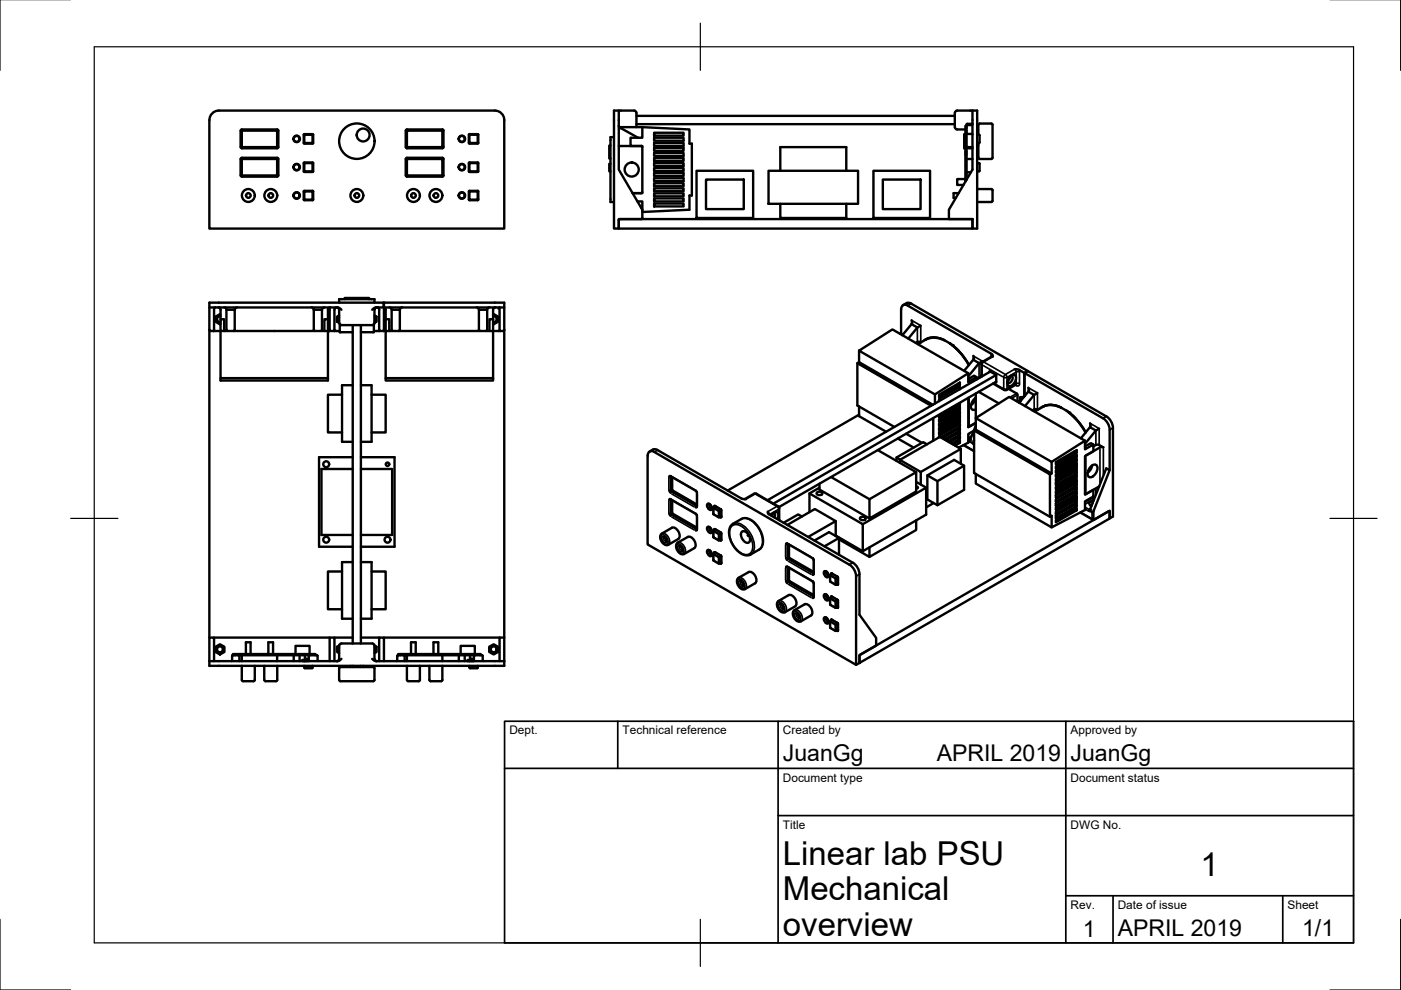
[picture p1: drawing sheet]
<svg xmlns="http://www.w3.org/2000/svg" width="297mm" height="210mm" viewBox="0 0 297 210" stroke-linecap="round" stroke-linejoin="round" font-family="sans-serif">
<defs><g id="words">
<g font-size="7">
<text x="166" y="183.4">Linear lab PSU</text>
<text x="254.5" y="185.8">1</text>
<text x="166" y="190.9">Mechanical</text>
<text x="166" y="198.4">overview</text>
</g>
<g font-size="4.9">
<text x="166" y="161.4">JuanGg</text>
<text x="198.6" y="161.4">APRIL 2019</text>
<text x="227" y="161.4">JuanGg</text>
<text x="229.6" y="198.6">1</text>
<text x="237" y="198.4">APRIL 2019</text>
<text x="276.1" y="198.6">1/1</text>
</g>
<g font-size="2.5">
<text x="108" y="155.7">Dept.</text>
<text x="132" y="155.7">Technical reference</text>
<text x="166" y="155.7">Created by</text>
<text x="227" y="155.7">Approved by</text>
<text x="166" y="165.7">Document type</text>
<text x="227" y="165.7">Document status</text>
<text x="166" y="175.7">Title</text>
<text x="227" y="175.7">DWG No.</text>
<text x="227" y="192.7">Rev.</text>
<text x="237" y="192.7">Date of issue</text>
<text x="273" y="192.7">Sheet</text>
</g>
</g></defs>
<!-- layer: Visible -->
<g fill="none" stroke="#000" stroke-width=".51">
<path d="M46.4 23.4h58.5a2 2 0 0 1 2 2v23.1h-62.5v-23M46.4 23.4a2 2 0 0 0-2 2M51 27.7v3.5M51 33.7v3.5M51 37.2l.3 .2M51 33.7l.3-.2h7.6l.1 3.7-.2 .2M51.3 27.7h7.5v3.5h-7.5zM51.3 33.7h7.5v3.5h-7.5zM51.3 37.5h7.5M59 27.7l-.1 3.7h-7.6l-.3-.2M59 27.7l-.2-.3h-7.5l-.3 .3M64.4 36.3l.1 .1 1.8 .1"/>
<path d="M64.5 28.7v1.5M64.5 34.7v1.5M64.5 30.5h1.8M64.5 34.7l.2-.1h1.5l.1 1.6-.1 .1M64.5 36.2l.2 .1M64.5 28.7l.2-.1h1.5l.1 1.6-1.7 .1-.1-.1M64.6 36.3h1.5M66.3 34.5h-1.9v1.8M66.3 28.4l-1.9 .1v1.8l.1 .1M66.3 34.5l.1 .1v1.7M66.3 28.4l.1 .2v1.7l-.1 .1M66.4 36.3l-.1 .1"/>
<path d="M86 27.7l.1 3.7h7.7M86.3 27.7h7.5v3.5h-7.5zM86.3 33.7h7.5v3.5h-7.5zM86.3 37.5h7.5M93.8 27.4h-7.5l-.3 .3M93.8 33.5h-7.7l-.1 3.7 .3 .2M93.8 27.4l.2 .3M93.8 33.5l.2 .2v3.5l-.2 .2M94 27.7v3.5l-.2 .2M99.4 28.6v1.7M99.4 34.6v1.7M99.4 34.6l.1-.1h1.9v1.8"/>
<path d="M99.4 28.6l.1-.2 1.9 .1v1.8l-.1 .1M99.4 36.3l.1 .2 1.8-.1 .1-.1M99.4 30.3l.1 .1M99.5 30.5h1.8M99.7 36.3h1.5M101.2 34.6h-1.6l-.1 1.6 .2 .1M101.2 28.6h-1.6l-.1 1.6 1.7 .1M101.2 34.6l.1 .1v1.5l-.1 .1M101.2 28.6l.1 .1v1.5l-.1 .1M129.4 30.9h-.2v2.7h.2M129.4 34.7h-.2v1.6h.2M130.2 29.1h-.8v13.7h.8"/>
<path d="M131.2 23.4h-1v25.1h1v-1.8l.2-.2M131.2 23.4v12.6l5 8.5M131.2 23.4l3.5 .1 .2 .4v3.1M131.2 31l4.7-.1 .3 .3M131.2 26.7l.2 .4 3.9 2.1M131.3 27h4.9M134.9 24.6h67.5M134.9 26.3h67.5M136.2 27v2.2h-2.5v1.8h2.5v10h-2.1h1.8l.3-.3M136.2 27l10 .4v3.1h.5v11h-.5v3l-10 .5M138.7 35.6h6.2v.7h-6.2zM138.7 28.1h6.2v.7h-6.2z"/>
<path d="M138.7 29.2h6.2v.6h-6.2zM138.7 30.3h6.2v.6h-6.2zM138.7 31.4h6.2v.6h-6.2zM138.7 32.4h6.2v.7h-6.2zM138.7 33.5h6.2v.6h-6.2zM138.7 34.6h6.2v.6h-6.2zM138.7 36.7h6.2v.6h-6.2zM138.7 38.9h6.2v.6h-6.2zM138.7 39.9h6.2v.6h-6.2zM138.7 37.8h6.2v.6h-6.2zM147.7 36.2h12v10h-12zM149.7 38.1h8v6.2h-8z"/>
<path d="M162.9 36.2h19v7h-19zM165.4 36.2v-5h14v5M185.2 36.2h12v10h-12zM187.2 38.1h8v6.2h-8zM202.4 24v3M202.5 26.9l.2 .5h.3h1.7M204.7 28.4h-.3v3h.3M204.7 38h-1.8v1.2h1.4M204.9 38.2h-.2v.3M204.9 32.7h-.2v5.5M204.9 32.2h-.2v.5M204.9 26.7h-.2v5.5"/>
<path d="M204.9 26.4v11.7M204.9 31.4h1.3M204.9 33.7h1.3M204.9 31.2h1.3M205 28.3l.1 .1M205.1 28.4h1M205.9 36.5l-.9 .1M206.1 28.4l.1 .1M206.2 23.4h1v25.1h-1v-2h-5v-2l5-8.5zM206.2 23.4h-3.3l-.4 .3v.2M206.2 26.1l-.1 .2-1.1 .1M206.2 26.4l-.1 .1-1.1 .1"/>
<path d="M207.2 34.6l.5 .1v1.5l-.1 .1M207.2 28.6l.5 .1v1.5l-.5 .1M207.2 36.3h.4M207.2 30.8h.2M207.4 26.5v2.1M207.4 30.3v3.2M207.5 33.4l.2 .3h2.5M210.2 26.2h-2.5l-.2 .2M210.2 26.2l.2 .2v7.1l-.2 .2M64.4 42.3l.1 .1 1.8 .1M64.5 40.7v1.5M64.5 40.7l.2-.1h1.5l.1 1.6-.1 .1"/>
<path d="M64.5 42.2l.2 .1M64.6 42.3h1.5M66.3 40.5h-1.9v1.8M66.3 40.5l.1 .1v1.7M66.4 42.3l-.1 .1M99.4 40.6v1.7M99.4 40.6l.1-.1h1.9v1.8M99.4 42.3l.1 .1 1.8 .1 .1-.2M99.7 42.3h1.5M101.2 40.6h-1.6l-.1 1.6 .2 .1M101.2 40.6l.1 .1v1.5l-.1 .1M131.2 46.5h75v2h-75z"/>
<path d="M135.1 42.7h1.1v1.8M136.2 44.5v1.7l-.3 .3h-4.5M138.7 41h6.2v.6h-6.2zM138.7 42.1h6.2v.6h-6.2zM138.7 43.2h6.2v.6h-6.2zM165.4 43.2v3h14v-3M203.2 41h-1v1h.4M207.2 42.8h3M207.2 40.1h3M210.2 40.1a1.35 1.35 0 0 1 .2 1.4 1.28 1.28 0 0 1-.2 1.3M44.4 65.2h27.2l.8 .5M44.4 69.9l.2 .3h.7"/>
<path d="M45.3 70.2h1.5v10h22.7v-10h-22.7v-2.5h.7v2.5M45.4 65.4v4.6l-.1 .2M45.6 65.2l-.2 .2M46.3 65.2l.4 .2 .1 .3M46.8 66.7l-.2-.1-.9 .5v1.1l.9 .6 .2-.1M46.8 65.7v2M46.8 67.1a.62 .62 0 0 0-.8 .6 .62 .62 0 0 0 .8 .6M47.5 65.2l.5 .2v.3M48 65.7v4.2l.3 .3M48 65.7h1.8M49.8 65.7v4.2l-.3 .3M50.3 65.2l-.4 .2-.1 .3"/>
<path d="M66 65.2h.3l.2 .5M66.5 65.7v4.2l.3 .3M66.5 65.7h1.8M68.3 65.7v4.2l-.3 .3M68.8 65.2h-.3l-.2 .5M69.5 67.7h-.7v2.5M69.5 67.7v2.5h.4M69.7 65.3l.2 .2v4.7M69.9 70.2h1M70 65.2h-.2l-.3 .5v2M70.9 70.2h1.1M71.9 67.3l-.1 .5 .1 .2"/>
<path d="M71.9 64.2v-.8h7.5v.8M71.9 66.9l-.4 .2v1.1l.4 .3M72 68.8v1.6h2.8M72.4 68.9h6.5M72.4 68.9l-.3-.1-.2-.4v-2.7a.5 .5 0 0 0-.5-.5 .5 .5 0 0 0-.5 .5v4.5M73.1 63.4v-.2h5.2v.2M74.8 68.9v67.5M76.5 68.9v67.5M79.3 70.2h1.1M79.3 68.8v1.6h-2.8M79.4 66.9l.4 .2v1.1l-.4 .3M79.4 67.3l.1 .2-.1 .5"/>
<path d="M80.1 65.2h.1M80.1 65.2h-.1a.5 .5 0 0 0-.6 .5v2.7l-.1 .3-.4 .2M80.2 65.2h.1M80.2 65.2l.2 .5v4.5M80.4 70.2h1M81.3 65.2h.2l.3 .5v4.5h-.4M81.3 64.2h25.6v5.7M81.3 65.2v-1h-36.9v71M81.3 65.2h-1.6l-.8 .5M81.4 65.2h25.5M81.4 64.2l-.1 1M81.6 65.3l-.2 .4v4.5"/>
<path d="M81.8 67.7h.7v2.5M82.5 65.2h.3l.2 .5M84.8 69.9v-4.2h-1.8v4.2l.3 .3M84.8 69.9l-.2 .3M85.3 65.2l-.4 .2-.1 .3M101 65.2l.5 .2v.3M103 70.2l.3-.3v-4.2h-1.8v4.2l.3 .3M103.8 65.2l-.4 .2-.1 .3M104.5 66.7l.2-.1 .9 .5v1.1l-.9 .6-.2-.1M104.5 67.7h-.7v2.5M104.6 67.1a.62 .62 0 0 1 .7 .6 .62 .62 0 0 1-.7 .6M105 65.2l-.4 .2-.1 .3v14.5"/>
<path d="M105.7 65.4l.2-.2v4.8l.1 .2M106 70.2h-24.2v10h22.7M106.9 69.9v65.3M106.9 69.9l-.2 .3h-.7M181.8 77v9l7.8 4.5M182.1 74.4l7.1-4.6 16.1 9.3-7.1 4.5zM182.1 76.8l-.3 .2 15.6 9M182.1 74.4v2.4M182.1 76.8l15.7 9M190.8 70.8l.2-.1 .5 .2M191.1 65.6v5.1M192.5 64.8l17.7 10.2 .3 .6"/>
<path d="M192.5 64.8a.86 .86 0 0 0-1-.1 .86 .86 0 0 0-.4 .9M193.2 64.4l24.7 14.2-.7 .5M193.2 64.4l-.8-.2-.9 .5M193.3 67.9l.1 .3-.1 .5M194.5 69.4l-1.2-.7-1.9 2.3M194.5 69.4l-1.9 2.4M194.6 73a5 5 0 0 1 4.1-1.3 10.9 10.9 0 0 1 6.7 5.7M195.2 72.6l-.5-.2-.5 .3M195.2 69l-.7 .4M196.4 72l.6-.3 1.1-.2 1.1 .2 1.1 .5M196.6 71.8v.1M201.4 72.8l2.1 1.8 1.9 2.8"/>
<path d="M202 73.2v.1M202.5 73.7l.8 .7M205.3 79.1v1.9l1.8-1-.6-.4-1.2 .8M206.4 76.3l-2 2.3M206.4 76.3l1.2 .7M206.4 75.4l.1 .4-.1 .5M207.1 80v.5M207.6 77l-2.3 2.8M208.1 79.8l-1 .6M208.3 76.6l-.7 .4M209.8 78.9v-.2l1.4 .8M210 78.8l-47.3 27.3"/>
<path d="M210.3 75.5l-2.2 1.5v2.8M211.2 79.5v1.6l-.2-.1M211.2 79.5l-47.2 27.3M214.2 79.8l-.2 .6-.4 .4M214.2 79.8a.67 .67 0 0 1 1.2-.1 1.64 1.64 0 0 1-1.6 2.1 1.5 1.5 0 0 1 .4-2zM214.3 79.7h.2a.91 .91 0 0 1-.8 1.5l-.1-.2M215.1 78.3l.8 .1 1.3 .7v4.9M217.2 79.1l16.7 9.6 .7 .6a3 3 0 0 1 .7 1.8v8.6l-.8-.4-3.4 8.7v.4M217.9 78.6v.1M46.8 80.2v.5h22.7v-.5M72.5 83.7h-3v8h3M74.8 81.7h-2.3v12h2.3"/>
<path d="M74.8 96.9h-7.2v19h7.2M74.8 99.4h-6.6v14h6.6M76.5 99.4h6.6v14h-6.6M76.5 81.7h2.3v12h-2.3M76.5 96.9h7.2v19h-7.2M78.8 83.7h3v8h-3M81.8 80.2v.5h22.7v-.5M137.3 96.6a.86 .86 0 0 1 .4-.9 .86 .86 0 0 1 1 .1l41.4 23.9a3.1 3.1 0 0 1 1.4 2.5v18.8l-44.2-25.6v-18.8M139.4 95.4l17.8 10.3 1 .1M139.4 95.4l-.7-.2-1 .5M182.1 87.9l-27.8 16.1M182.1 86.2v2l5.8 3.3"/>
<path d="M186.1 95.4l8.1 4.7M190.1 97l.8 .5M190.4 93l3.3 1.9M190.8 97.5l4.4 2.6v2.6M192.1 92l3.4 1.9M196.5 94.2l-.8-.5-5.6 3.3v.7M197.9 88.6v4.8M198.2 83.6v2M199.1 89.8l4.4-2.5v.5l-4.4 2.5zM199.1 83.7l4.4-2.6v.5l-4.4 2.6zM199.1 88.1l4.4-2.6v.5l-4.4 2.6zM199.1 88.9l4.4-2.5v.5l-4.4 2.5z"/>
<path d="M199.1 90.7l4.4-2.6v.5l-4.4 2.6zM199.1 91.6l4.4-2.6v.5l-4.4 2.6zM199.1 92.7v-.3l4.4-2.5v.5l-4 2.3M199.8 92.9l3.7-2.1v.5l-3.3 1.9M200.6 93.4l2.9-1.8v.6l-2.5 1.4M201.3 93.8l2.2-1.3v.5l-1.8 1M202.1 94.2l1.4-.8v.5l-1 .6M203.1 87.5l.4 .3M203.1 81.4l.4 .2M203.1 82.3l.4 .2M203.1 85.8l.4 .2M203.1 86.6l.4 .3"/>
<path d="M203.1 88.4l.4 .2M203.1 89.3l.4 .2M203.1 90.1l.4 .3M203.1 91l.4 .3M203.1 91.9l.4 .3M203.1 92.8l.4 .2M203.1 93.6l.4 .3M203.5 82.5v-.5l-4.4 2.6v.5M203.7 95.2l-4.4-2.6-8.5 4.9v.6M203.7 98.3v-3.1l-8.5 4.9M204.3 94.4l2.2 1.3M204.4 98.7l-5.6 3.3"/>
<path d="M205.3 84.3v6.3l1.6-.9-1.4 .8M205.3 90.4l.2 .1M205.8 93l-.3 .6M206.4 91.3l-1.1 .7v1.8l-2.1 1.1M206.5 93.5l-.2 .6M206.5 91.3l.4-.2 16.1 9.3-.4 .2zM206.5 91.3v9l16.1 9.3 .4-.2v2.4M206.5 93.3v.2M206.8 84.4l-.3 .8-.7 .8M206.9 83.4v7.7M206.9 90.2l-1.1 2.9M206.9 84.3a1.98 1.98 0 0 0-.9 2.5l.6 .1 .3-.1"/>
<path d="M207.5 83.1l4.3 2.4M210.5 81.3l2.6 1.4h.3l2-1.2M211.2 80.9l-46.1 26.6M213.8 82.4l1.7 1M215.5 85.1l.2-.1 .5 .2M215.5 83.4l.2 .3M215.7 83.7v1.3M216.1 85.4l1.9-2.4 1.3 .7-2 2.4M216.1 85.3v.1M216.3 84.3v.8M216.5 84.2l-.2 .1 .7-.1M217.1 84.2h-.8v.9"/>
<path d="M217.2 84v-4.9l.7-.4 16.6 9.6a3.1 3.1 0 0 1 1.5 2.4M218 82.2l.2 .3-.2 .5M219.4 87.3a5 5 0 0 1 6.9-.1l1.2 1 1.2 1.3 1.5 2.2M220 86.9l-.5-.2-.6 .3M220 83.3l-.7 .4M221.1 86.2l.7-.2 1.3-.2 .9 .2 1 .5M221.4 86.1h.1M226.2 87.1l2.2 2 1.8 2.6M226.7 87.5v.1M227.3 88l.7 .7M227.8 95.7l.5 .2-4.4 2.6v-.5l4.4-2.6v.5M227.8 96.6l.5 .2-4.4 2.6v-.5l4.4-2.6v.5"/>
<path d="M227.8 97.4l.5 .3-4.4 2.5v-.5l4.4-2.5v.5M227.8 98.3l.5 .3-4.4 2.5v-.5l4.4-2.5v.5M227.8 99.2l.5 .2-4.4 2.6v-.5l4.4-2.6v.5M229.2 92.9l1.9-2.3 1.2 .7-2.3 2.8M230 93.4v1.9l1.8-1.1v1.5l-1.8 1v8.2l1.8-1v1.4l-1.8 1v1.8l-7 3.7-16.1-9.3v-2M230 93.4l-16-9.2-7.1 4.4 16.1 9.3v2.5M230 93.4l-7 4.5M231.1 89.7l.1 .4-.1 .5M231.3 98.9a.77 .77 0 0 1 1.3 0 1.95 1.95 0 0 1-1.6 2.3 1.29 1.29 0 0 1 0-2zM231.5 98.7l-.2 .8-.7 .8M231.8 94.7a1.1 1.1 0 0 1 1.2-.3l.9 .5h-.7l-3 1.7M231.8 94.2l-.5-.2-1.3 .7"/>
<path d="M233 90.9l-.7 .4M235.3 99.7l-3.4 8.5-.4 .4M236 90.7v18.8l-.7 .4v-1.4M74.8 119.2h-2.3v12h2.3M76.5 119.2h2.3v12h-2.3M140.2 113.3l2.3-1.4a1.58 1.58 0 0 1 1.3 2.4l-2.1 1.2-.6 .1-.5-.4-.5-.7-.1-.8zM140.8 113.9l.4 .3 .1 .5M142.2 105.9h.1M142.2 101h.1M142.2 101l5.4 3.2 .2 .2-.1 3M142.2 105.9l5.4 3.1 .2 .3-.1 3M142.3 101.1l.1 2.7 .1 .3"/>
<path d="M142.3 106l.1 2.7 .1 .3M142.5 101.2v2.7l5.3 3.1M142.5 106.1v2.8l5.3 3M142.5 104.2l5.3 3M142.5 108.9h-.1M142.5 109.1l5.3 3M142.5 103.9v.3M142.8 104.3l.3 .2M142.9 104.3v.1M144.1 115.8l.4 .4 .1 .5M145.8 113.8l-2.3 1.4-.2 .5 .2 .8 .7 .8 .6 .2 2.4-1.3M145.8 113.8a1.57 1.57 0 0 1 1.4 2.4"/>
<path d="M150.1 106.8l.4 .1 .2 .3 .2 .5-.1 .3M150.1 111.7l.4 .1 .3 .3 .1 .5-.1 .3M150.1 116.6l.4 .1 .2 .3 .2 .5-.1 .3M150.4 106.9l.1 .5 .4 .3M150.4 111.8l.1 .5 .4 .3M150.4 116.7l.1 .5 .4 .3M151.2 107.7v1.3M151.2 112.6v1.2M151.2 117.5v1.3M151.3 118.7v.1M151.3 113.8v.1M151.3 108.9v.1"/>
<path d="M151.3 118.9l1.1 .6M151.3 114l1.1 .6M151.3 109.1l1.1 .6M151.3 117.4v.1M151.3 112.5v.1M151.3 107.6v.1M151.6 112.2l1.3 .8v1.5M151.6 107.3l1.3 .7v1.6M151.6 117.1l1.3 .7v1.6M151.7 117.2l-.4 .2M151.7 112.3l-.4 .2M151.7 107.4l-.4 .2"/>
<path d="M152.9 114.5h.1M152.9 109.6h.1M152.9 119.4h.1M152.9 119.2l-.5 .3M152.9 114.3l-.5 .3M152.9 109.4l-.5 .3M155 111.4l.4-.3 2.2-1.2h.8l1.1 .5 1.3 1.5 .8 1.5 .2 1.6-.5 1.2-2.5 1.5h-.9l-1.2-.6-1.3-1.5-.7-1.5-.1-1.6zM157.4 112.7a1.57 1.57 0 0 1 1.3 2.3 1.57 1.57 0 0 1-1.3-2.3zM160.4 104.7l4.6 2.7M160.4 104.7h-.5l-2 1.1M162.8 108.5l.1 .5 17.9 10.3a3.1 3.1 0 0 1 1.4 2.4v8.6l3.6 4.9v1.7l-3.6 2v1.7l-.7 .4M163.5 109.3a.92 .92 0 0 1 1.5-.5v.8l-.2 .5"/>
<path d="M163.8 108.9l-.1 .5M163.9 108.8l.4 .2-.1 .7M165 107.3l.2 .5v2.4M165.2 110.2v.1M166.9 111.3l5.9-3.4 4.4 2.6-5.9 3.3M166.9 115.3h.1M167 115.3l5.4 3.2 .1 3.2M167.1 115.4v2.7l.2 .3M167.3 115.5v2.8l5.2 3M167.3 118.3v.1l5.2 3.1M167.6 118.6l.3 .2M167.7 118.6v.1"/>
<path d="M170 109.5l-.8-.4-3.1 1.7M171.6 104.6l11.3 6.5v5.8M172.7 114.6l3.1-1.8 2.1 1.3v3.5M173.3 104.3a.68 .68 0 0 1 1.1 .4 .68 .68 0 0 1-.7 .3 .68 .68 0 0 1-.6-.5zM173.7 103.4l-2.1 1.2v4M173.7 102.6v1.2l10.6 6.1M176.2 101.1l8.1 4.7M177.2 110.5v3.2M177.9 114.1l-3.1 1.7M177.9 114.4l6.4 3.7M182.5 109.7a.68 .68 0 0 1 1 .3 .68 .68 0 0 1-.6 .3 .68 .68 0 0 1-.6-.5zM182.9 111.1l13.5-7.7v5.7l-13.5 7.8-5.7-3.3"/>
<path d="M184.3 105.8l9.9-5.7v4.1l-9.9 5.7zM194.2 110.3v2.1l-9.9 5.7v-2.1M194.2 102.2l2.2 1.2M194.3 103.2l.3 .2-.3 .2M196.6 100.8v5.1l2.2 1.2 5.6-3.2v-5.2l-2.1-1.2-5.7 3.3 2.2 1.2v5.1M198 106.7l-1.6 .9M222.6 100.6v9M223.9 106.7l4.4-2.5v.5l-4.4 2.5zM227.8 101.8l.5 .3-4.4 2.5v-.5l4.4-2.5v.5M227.8 100l.5 .3-4.4 2.6v-.5l4.4-2.6v.5M227.8 100.9l.5 .3-4.4 2.5v-.5l4.4-2.5v.5M227.8 102.7l.5 .2-4.4 2.6v-.5l4.4-2.6v.5"/>
<path d="M227.8 103.6l.5 .2-4.4 2.6v-.6l4.4-2.5v.5M227.8 105.3l.5 .3-4.4 2.5v-.5l4.4-2.6v.6M227.8 106.2l.5 .2-4.4 2.6v-.5l4.4-2.6v.5M227.8 107.1l.5 .2-4.4 2.6v-.5l4.4-2.6v.5M227.8 107.9l.5 .3-4.4 2.5v-.5l4.4-2.5v.5M227.8 104.4l.5 .3M229 108.7l2.7 1.5M230.1 104.7h.1M231.5 107.2h-.1M231.6 106.1v.7M231.8 106.2l-.2-.1-.8 .5 .3 .6h.3M233 103.1l-2.8 1.7"/>
<path d="M235.3 108.5l-.2-.1-3.2 1.8-.4-.2M45.4 135.2h24.5M45.7 137.1l.9-.5 1 .5v1.1l-1 .6-.9-.6zM49.3 138.9h17.9l.1 1.2M49.3 138.9l-.2 1.3M50.8 138.9v1.3M51.3 138.9v1.3M52.1 138.7v-2.5h1v2.5M56.9 138.7v-2.5h1v2.5M58.8 138.9v1.3M62.3 138.9v1.3M62.7 138.7v-1.8h2.9v1.8"/>
<path d="M63.5 138.9v1.3M64.6 138.9v.8h.9M65 139.7v.2M65.5 139.9h-1.4v.3h1.3M65.6 138.9l-.2 1.3M66.8 138.9l.1-.2h-17.5v.2M70.9 135.2h3.9M71.9 137.3l-.1 .2 .1 .5M71.9 136.9v2.8l-.2 .4-.3 .1M71.9 136.9l-.4 .2v1.1l.4 .3M71.9 136.9l.1-.2 .4-.3h6.5l.3 .1 .2 .4M72.4 139.7l-.8 .5h-27.2"/>
<path d="M72.5 121.2h-3v8h3M76.5 135.2h3.9M78.8 121.2h3v8h-3M78.9 139.7l.8 .5h27.2M79.4 136.9v2.8l.3 .4 .2 .1M79.4 136.9l.4 .2v1.1l-.4 .3M79.4 137.3l.1 .5-.1 .2M81.4 135.2h24.5M84.3 138.9h17.9M84.4 138.9l-.3 1.3M85.8 138.9v1.3M86.3 138.9v1.3"/>
<path d="M87.1 138.7v-2.5h1v2.5M91.9 138.7v-2.5h1v2.5M93.8 138.9v1.3M97.3 138.9v1.3M97.7 138.7v-1.8h3v1.8M98.5 138.9v1.3M99.7 138.9v.8h.8M100 139.7v.2M100.5 139.9h-1.3v.3h1.2M100.6 138.9l-.2 1.3M101.8 138.9l.1-.2h-17.5v.2M102.2 138.9l.1 1.2 .2 .1"/>
<path d="M103.7 137.1l1-.5 .9 .5v1.1l-.9 .6-1-.6zM157 123.3l.4 .3 .1 .5M160.1 123.7a1.56 1.56 0 0 0-1.4-2.4l-2.2 1.3-.2 .4 .1 1.1 .6 .6 .7 .3 2.4-1.3M165.5 128.2l.4 .3 .1 .5M166.9 120.2l5.5 3.2 .1 3.1M167.1 120.3l.1 2.9 5.3 3.2M167.2 126.2l-2.3 1.3-.2 .8 .3 .7 .5 .7 .8 .2 2.3-1.3M167.2 126.2a1.57 1.57 0 0 1 1.4 2.3M167.3 120.4v2.7l5.2 3.1M167.3 123.1l-.1 .1M168.3 129.4l2.3-1.3a1.56 1.56 0 0 1 1.3 2.4l-2.2 1.3h-.4l-.5-.2-.5-.7-.2-.9zM168.9 130.1l.4 .3 .1 .6"/>
<path d="M172.5 126.5h.1M174.9 121.1l.3 .1 .4 .4 .1 .3-.1 .4M174.9 126l.3 .1 .3 .3 .2 .4-.1 .4M174.9 130.9l.3 .1 .4 .4 .1 .3-.1 .4M175.2 121.2v.5l.5 .3M175.2 126.1v.5l.5 .3M175.2 131v.5l.5 .3M176 122v1.2M176 126.9v1.3M176 131.8v1.2M176 133l1.1 .8M176 128.1l1.1 .8 .6-.3"/>
<path d="M176 123.2l1.1 .8M176.3 121.6l1.4 .8v1.5M176.3 131.4l1.4 .8v1.5M176.3 126.5h.1M176.3 126.5l1.3 .7 .1 1.6M176.5 131.5l-.5 .3M176.5 126.6l-.5 .3M176.5 121.7l-.5 .3M177.1 133.8h.2M177.1 124h.2M177.7 133.5l-.5 .3M177.7 123.7l-.5 .3"/>
<path d="M182.2 138.9l53.1-30.6v1.6l-53.1 30.7zM44.4 140.2v-5h1v5M44.4 140.2v1h62.5v-1M51.3 141.2v3M51.3 144.2a1.21 1.21 0 0 0 1.3 .2h1.2M54 141.2v3l-.2 .2M56 141.2v3a1.21 1.21 0 0 0 1.4 .2 1.27 1.27 0 0 0 1.4-.2v-3M64.5 140.2h.1M64.5 141.2v.4M66.3 141.5l-.2 .2h-1.4l-.2-.2M66.3 141.2v.4M67.4 140l.1 .2"/>
<path d="M69.9 140.2v-5h1v5M72.2 141.4h7l.2 .3v2.5l-.3 .2h-6.9M72.2 141.4l-.3 .3v2.5l.3 .2M74.3 141.2v.2M74.8 141.2v.2M76.5 141.2v.2M77 141.2v.2M80.4 140.2v-5h1v5M86.3 141.2v3l.2 .2M89 141.2v3a1.27 1.27 0 0 1-1.3 .2h-1.2M91 141.2l.1 3 .2 .2M93.8 141.2v3a1.27 1.27 0 0 1-1.4 .2h-1.1"/>
<path d="M99.5 140.2h.1M99.5 141.2v.4M99.5 141.5l.2 .2h1.5M101.3 141.5l-.1 .2M101.3 141.2v.4M105.9 140.2v-5h1v5"/>
<circle cx="62.9" cy="29.4" r=".62"/>
<circle cx="62.9" cy="35.4" r=".62"/>
<circle cx="62.9" cy="35.4" r=".69"/>
<circle cx="62.9" cy="29.4" r=".69"/>
<circle cx="75.7" cy="29.9" r="3.8"/>
<circle cx="77" cy="28.6" r="1.37"/>
<circle cx="97.9" cy="29.4" r=".62"/>
<circle cx="97.9" cy="35.4" r=".62"/>
<circle cx="97.9" cy="35.4" r=".69"/>
<circle cx="97.9" cy="29.4" r=".69"/>
<circle cx="133.9" cy="35.9" r="1.49"/>
<circle cx="52.7" cy="41.4" r="1.37"/>
<circle cx="52.7" cy="41.4" r=".5"/>
<circle cx="57.4" cy="41.4" r="1.37"/>
<circle cx="57.4" cy="41.4" r=".5"/>
<circle cx="62.9" cy="41.4" r=".62"/>
<circle cx="62.9" cy="41.4" r=".69"/>
<circle cx="75.7" cy="41.4" r="1.37"/>
<circle cx="75.7" cy="41.4" r=".5"/>
<circle cx="87.7" cy="41.4" r="1.37"/>
<circle cx="87.7" cy="41.4" r=".5"/>
<circle cx="92.4" cy="41.4" r="1.37"/>
<circle cx="92.4" cy="41.4" r=".5"/>
<circle cx="97.9" cy="41.4" r=".62"/>
<circle cx="97.9" cy="41.4" r=".69"/>
<circle cx="69.2" cy="98.4" r=".62"/>
<circle cx="82.2" cy="98.4" r=".37"/>
<circle cx="69.2" cy="114.4" r=".62"/>
<circle cx="82.2" cy="114.4" r=".62"/>
<circle cx="46.6" cy="137.7" r=".62"/>
<circle cx="104.7" cy="137.7" r=".62"/>
</g>
<g fill="#000">
<circle cx="202" cy="73.2" r=".25"/>
<circle cx="205.6" cy="93.3" r=".25"/>
<circle cx="226.7" cy="87.5" r=".25"/>
<circle cx="231.1" cy="108.1" r=".25"/>
</g>
<!-- layer: Visible Narrow -->
<g fill="none" stroke="#000" stroke-width=".36">
<path d="M193.1 64.4l-.6 .4M193.3 68v.7M193.4 68l1.7 1M194.5 69.6v2.8M194.5 72.5l-.2 .3M195.2 69.2v3.2M195.2 72.6h.1M196.4 71.9l-.1 .1M196.6 71.8h.1M199.9 71.9a3.9 3.9 0 0 0-4.2 .4M200.2 72l.1 .2M200.2 72v.1"/>
<path d="M201.3 72.7l.1 .1M201.4 72.7v.1M201.4 72.8h.1M201.7 72.9a14 14 0 0 1 3.6 4.2M201.9 73.2h.1M203.2 74.4l1.1 1.2M206.4 75.5v.7M206.4 75.5l1.8 1M207.6 77.1v2.8M208.1 79.6l.1 .2M208.1 77.1l.1 .2M208.2 77.5v2.2"/>
<path d="M208.3 76.6l.3 .1M208.4 77.5l4.2 2.4M208.5 76.7l-.3 .6M208.8 76.9l4.1 2.4M210.2 75v.4M210.3 75.6h.2M210.3 75.6l-.1-.2-.1 .2M210.4 75.7l-1.7 1M213.1 79.4l-.3 .6M213.2 79.4l.3 .6M215 78.3l-1.7 1M215.1 78.3l.4 .6"/>
<path d="M215.3 78.9l-1.7 1.1M215.5 79v2.2M216.1 78.4l.1 .5h-.7M216.2 79v2.2M139.4 95.5l-.6 .3M204.5 94.4l1.9 1.1M205.3 93.2l.1 .1M205.3 93.6h.3M205.4 93.3h-.1M205.4 93.3h.2M205.5 84.6v5.6M205.6 93.5l.7 .4"/>
<path d="M205.6 93.7l.6 .3M205.7 93.1l-.3 .2M206 92.4l-.7 .4M206.3 94.1l.2 .2M206.5 93.6v.2M206.5 93.4v.1M207.6 80.1h.1M210.8 81.3l1.9 1.1M212.8 80.1v2.2M212.8 80h.7M212.9 82.7l-.1-.2h.7l-.1 .2M213.5 80.1v2.2"/>
<path d="M215.3 81.4l-1.7 1M215.4 81.5l.1 .2-.2-.1M215.5 81.3l-.1 .2M215.5 83.5l-1.3 .7M215.5 81.3h.6M215.7 83.8l-1.2 .6M216.2 81.4l-.2 .4h-.5M218 82.2v.8M218.1 82.3l1.8 1M219.3 86.8l-.2 .3M219.3 83.9v2.7M220 83.5v3.2"/>
<path d="M220 86.9h.1M221.1 86.2v.1M221.4 86.1h.1M224.6 86.2a3.9 3.9 0 0 0-4.1 .4M224.9 86.4l.2 .1M226 87l.2 .1M226.2 87.1h-.1M226.4 87.2a14 14 0 0 1 3.6 4.2M226.7 87.5h.1M228 88.7l1 1.2M230.2 97v7.4M231.1 89.8v.7"/>
<path d="M231.2 89.8l1.8 1M232.3 91.4v2.8M233 91.1v3.1M233.2 95.3v7M233.9 95.2v5.4M234.5 88.3l-.6 .4M235.9 90.8l-.6 .3M140.3 113.4a1.32 1.32 0 0 1 1.1 2 1.32 1.32 0 0 1-1.1-2zM140.4 113.8a.76 .76 0 0 1 .8 .4 .76 .76 0 0 1-.1 .9l-.6-.5zM140.5 113.1a1.69 1.69 0 0 1 1.3 2.3M140.7 113.9l.1 .5 .4 .4M141.8 101.2v2.6"/>
<path d="M141.8 106.1v2.6M141.8 108.9l.4 .5M141.8 104l.4 .5M141.8 108.8h.4M142.2 105.8l-.4 .1M142.2 100.9l-.4 .2M142.2 101.2v2.6M142.2 106.1v2.6M142.2 100.9v.2M142.2 105.8v.1M142.2 104l.1 .2M142.2 108.9l.1 .2"/>
<path d="M142.2 105.9v.1M142.3 101l-.5 .1M142.3 105.9l-.5 .1M142.3 109.2l-.1 .2M142.3 103.9l-.5 .1M142.3 108.7l-.1 .2M142.4 105.9l4.8 2.8M142.4 109.6l4.8 2.8M142.4 101l4.8 2.8M142.4 104.7l4.8 2.8M142.5 104.2l-.3 .3M142.5 109.1h-.1"/>
<path d="M142.6 104.4l4.8 2.8M142.6 109.3l4.8 2.8M143.7 115.4a1.32 1.32 0 0 1 1.1 1.9 1.32 1.32 0 0 1-1.1-1.9zM143.8 115.8a.76 .76 0 0 1 .8 .3 .76 .76 0 0 1-.1 .9l-.7-.4zM143.8 115a1.69 1.69 0 0 1 1.4 2.4M144.1 115.8v.6l.5 .3M147.5 108.8v.1M147.5 108.9l.3 .5M147.5 104.1v-.1l.3 .4M147.7 107.3l-.2 .3M147.7 112.2l.1 .1-.1 .3-.2-.1zM147.7 107.3l.1 .1"/>
<path d="M147.7 112.2h.1M147.8 109.4h.1M147.8 104.7v2.6M147.8 109.6v2.6M147.8 107.4l-.3 .2M150 111.7a.94 .94 0 0 1 .8 1.4 .94 .94 0 0 1-.8-1.4zM150 106.8a.94 .94 0 0 1 .8 1.4 .94 .94 0 0 1-.8-1.4zM150 116.6a.94 .94 0 0 1 .8 1.4 .94 .94 0 0 1-.8-1.4zM150.1 106.8a.86 .86 0 0 0 .7 1.2M150.1 111.8a.86 .86 0 0 0 .7 1.1M150.1 116.6a.86 .86 0 0 0 .7 1.2M151.3 112.6v.1"/>
<path d="M151.3 117.6v1.2l1 .6M151.3 112.7v1.2M151.3 107.8v1.2l1 .6M151.3 117.4h.1M151.3 112.5h.1M151.3 117.6l1 .6M151.3 112.7l1 .6M151.3 113.9l1 .6M151.3 107.8l1 .6M151.4 117.4l-.1 .1M151.4 112.5l-.1 .1M151.4 107.6l-.1 .1"/>
<path d="M151.4 112.2v.3M151.4 117.1v.3M151.4 107.3l.2-.1 1.1 .7M151.4 117.5l1 .5M151.4 112.6l1 .5M151.4 107.6l1 .6M151.5 117.3l.1-.2h-.2v-.1l1.3 .7M151.5 107.3v.2M151.5 112.2v.2M151.5 107.3h-.1v.3M151.6 107.3h.1M151.6 112.2h.1"/>
<path d="M151.6 112.2l-.2-.1v.1h.1M151.6 112.2l1.1 .6M151.7 107.4l-.4 .2M151.7 117.2l-.3 .2M151.7 112.3l-.3 .2M152.3 108.5v1.1M152.3 113.4v1.1M152.3 118.3v1.1M152.4 118.2h.1M152.4 119.5h.1M152.4 114.6h.1M152.4 109.7h.1"/>
<path d="M152.4 118l-.1 .2M152.4 113.1l.1 .2h-.2zM152.4 108.2l.1 .2h-.2zM152.4 118l.1 .2M152.5 108.5v1.1M152.5 113.4v1.1M152.5 118.3v1.1M152.6 114.5l.2 .2M152.7 109.5l.2 .1M152.7 114.4l.2 .1M152.7 119.3l.2 .1M152.8 117.8l-.4 .2"/>
<path d="M152.8 108l-.4 .2M152.8 108l.2 .2M152.8 117.8l.2 .2M152.9 114.5l-.1 .2 .1-.2M152.9 109.6v.2zM152.9 119.4l-.1 .1M152.9 114.5h.1M152.9 119.4h.1M152.9 118l-.4 .2M152.9 113.1l-.4 .2M152.9 108.2l-.4 .2M152.9 119.2l-.4 .2 .3 .2"/>
<path d="M152.9 114.3l-.4 .2M152.9 109.4l-.4 .2 .3 .2M152.9 119.4l-.1 .2M152.9 113.1l-.1-.3-.4 .3M152.9 108.2h.1M152.9 118h.1M153 108.3v1.3M153 113.2v1.3M153 118.1v1.3M155.2 111.5a2.29 2.29 0 0 1 3 1 4.6 4.6 0 0 1 1.2 4.5 1.45 1.45 0 0 1-2.3 .3 5.2 5.2 0 0 1-2.4-4.9zM155.7 110.9a4.1 4.1 0 0 1 3.8 3 3.3 3.3 0 0 1-.1 3.4M157.5 109.9a4.1 4.1 0 0 1 3.8 3 3.3 3.3 0 0 1-.1 3.4"/>
<path d="M158 105.8h.2M158.5 113.4l.2 .3zM159.9 104.7h.5M160 104.8l-1.7 1M160.3 104.9l4.2 2.3M162.8 108.5l.3 .6M164.6 107.4l-1.7 1M164.8 107.4l.3 .5M165 107.3h-.3M165 108l-1.8 1M165.1 108.1v2M165.2 107.8l-.1 .2"/>
<path d="M165.2 110.2v.1M166.6 115.5v2.6M166.9 115.2l-.3 .1M166.9 118.2h-.3l.3 .6M166.9 115.5v2.6M167 115.2v.1M167 115.3v.1M167 115.3l-.4 .1M167.1 118.1l-.1 .1 .1 .3M167.2 115.3l4.8 2.8M167.2 119l4.8 2.8M167.3 118.5l-.3 .3"/>
<path d="M167.4 118.7l4.7 2.8M172.3 118.3l-.1-.1 .3 .6M172.6 119v2.6M180.8 119.3l-.7 .4M229.2 108.7l2.2 1.3M230.1 107.6l.9 .4M230.1 108l.7 .4M230.9 108.4h.2M231 108.1h.1M231.1 108.3l.5 .3M231.1 108l-.2 .4M231.1 108.4l.4 .2"/>
<path d="M231.5 108.7v1.3M231.9 105.8l-1.8 1.1M231.9 108.3v1.8M232.1 105.3l-2 1.1M232.3 103.6v1.3M156.6 122.8a1.32 1.32 0 0 1 1.1 2 1.32 1.32 0 0 1-1.1-2zM156.7 123.2a.76 .76 0 0 1 .8 .4 .76 .76 0 0 1-.1 .9l-.6-.5zM156.7 122.5a1.69 1.69 0 0 1 1.4 2.3M157 123.3l.1 .5 .4 .3M165 127.7a1.32 1.32 0 0 1 1.2 2 1.32 1.32 0 0 1-1.2-2zM165.1 128.1a.76 .76 0 0 1 .9 .4 .76 .76 0 0 1-.1 .9l-.7-.5zM165.2 127.4a1.69 1.69 0 0 1 1.4 2.3"/>
<path d="M165.5 128.2v.5l.5 .3M166.6 120.4v2.6M166.6 123.2l.3 .5M166.6 123.1h.3M166.9 120.1h-.3v.2l.4-.1M166.9 120.4v2.6M167 120.1v.1M167 120.2v.1M167.1 123.1l-.1 .1 .1 .2M167.1 123.4l-.1 .3M167.2 123.9l4.8 2.8M167.2 120.2l4.8 2.8"/>
<path d="M167.3 123.4h-.2M167.4 123.6l4.7 2.8M168.4 129.7a1.32 1.32 0 0 1 1.1 1.9 1.32 1.32 0 0 1-1.1-1.9zM168.5 130.1a.76 .76 0 0 1 .8 .3 .76 .76 0 0 1-.1 .9l-.6-.4zM168.6 129.3a1.69 1.69 0 0 1 1.3 2.3M168.9 130.1v.6l.5 .3M172.3 123.2l-.1-.1 .3 .5M172.4 121.6l-.2 .3M172.4 126.5l-.2 .3M172.4 121.6l.2 .1M172.4 126.5l.2 .1M172.5 121.6h-.1"/>
<path d="M172.5 126.5h-.1M172.6 123.9v2.6M172.6 126.6l-.3 .2M172.6 121.7l-.3 .2M174.8 126a.94 .94 0 0 1 .8 1.4 .94 .94 0 0 1-.8-1.4zM174.8 121a.94 .94 0 0 1 .8 1.5 .94 .94 0 0 1-.8-1.5zM174.8 130.8a.94 .94 0 0 1 .8 1.5 .94 .94 0 0 1-.8-1.5zM174.9 121.2a.86 .86 0 0 0 .6 1.1M174.9 126a.86 .86 0 0 0 .6 1.2M174.9 131a.86 .86 0 0 0 .6 1.1M176 131.9l.1 1.2 .9 .6M176 122.1l.1 1.2 .9 .6"/>
<path d="M176 127v1.1M176 128.1l.1 .1M176 126.9l.1 .1M176.1 131.7h.1M176.1 126.8v.2M176.1 121.9h.1M176.1 131.9l.9 .6M176.1 127l.9 .6M176.1 128.2l.9 .6M176.1 122.1l.9 .6M176.1 131.7v.2M176.1 121.9l-.1 .1"/>
<path d="M176.1 121.6v.3M176.1 131.4v.3M176.1 121.6h.2M176.2 131.8l.9 .5M176.2 126.8l.9 .6M176.2 122l.9 .5M176.2 131.3l.1 .1zM176.3 121.6v.2M176.3 126.5v.2M176.3 126.5h-.2v.3M176.3 126.5h.1M176.3 121.6h.1"/>
<path d="M176.3 126.4l-.2 .1M176.3 121.6h-.2M176.3 131.4v.2M176.4 131.4l1.1 .6M176.4 126.4l1.1 .7M176.4 121.6l1.1 .6M176.5 131.5l-.4 .2M176.5 126.6l-.4 .2M176.5 121.7l-.4 .2M177.1 132.5v1.2l.6-.2M177.1 122.7v1.1M177.1 127.6v1.1"/>
<path d="M177.1 128.8h.1M177.1 123.9h.2M177.1 132.5h.2M177.1 127.6h.2M177.1 128.8h.2M177.1 122.7h.2M177.2 132.3l-.1 .2M177.2 127.4l-.1 .2M177.2 122.5l-.1 .2M177.3 122.7v1.1M177.3 127.6v1.1M177.3 132.5v1.2"/>
<path d="M177.3 133.7l.2 .2M177.3 128.8l.2 .2M177.5 128.7l.1 .1M177.5 123.8l.1 .1M177.5 133.6l.1 .1M177.6 132l.1 .3M177.6 132.1l-.4 .2M177.6 127.2l-.4 .2M177.6 122.3l-.4 .2M177.6 127.2l.1 .2-.4 .2-.1-.2M177.6 122.3l.1 .2M177.6 123.9v.1h.1"/>
<path d="M177.6 133.7v.1h.1M177.6 123.9h.1M177.6 133.7h.1M177.6 128.8h.1M177.7 132.3l-.4 .2-.1-.2M177.7 128.6l-.4 .2M177.7 122.5l-.4 .2-.1-.2M177.7 123.7l-.4 .2 .2 .2M177.7 128.8h-.1M177.7 122.5h.1M177.7 128.8l-.1 .1v-.1M177.7 122.6v1.3"/>
<path d="M177.7 127.5v1.3M177.7 132.4v1.3M182.2 121.8l-.7 .3"/>
</g>
<!-- layer: Border -->
<path d="M0 -.1v15M297 -.1v15M20 9.9h267v190h-267zM148.5 4.9v10M15 109.9h10M282 109.9h10M0 194.9v15h15M148.5 194.9v10M297 194.9v15h-15" fill="none" stroke="#000" stroke-width=".25"/>
<!-- layer: TitleBlock -->
<path d="M107 152.9h180v47h-180zM131 152.9v10M165 152.9v47M226 152.9v47M107 162.9h180M165 172.9h122M226 189.9h61M236 189.9v10M272 189.9v10" fill="none" stroke="#000" stroke-width=".36"/>
<use href="#words"/>
</svg>
